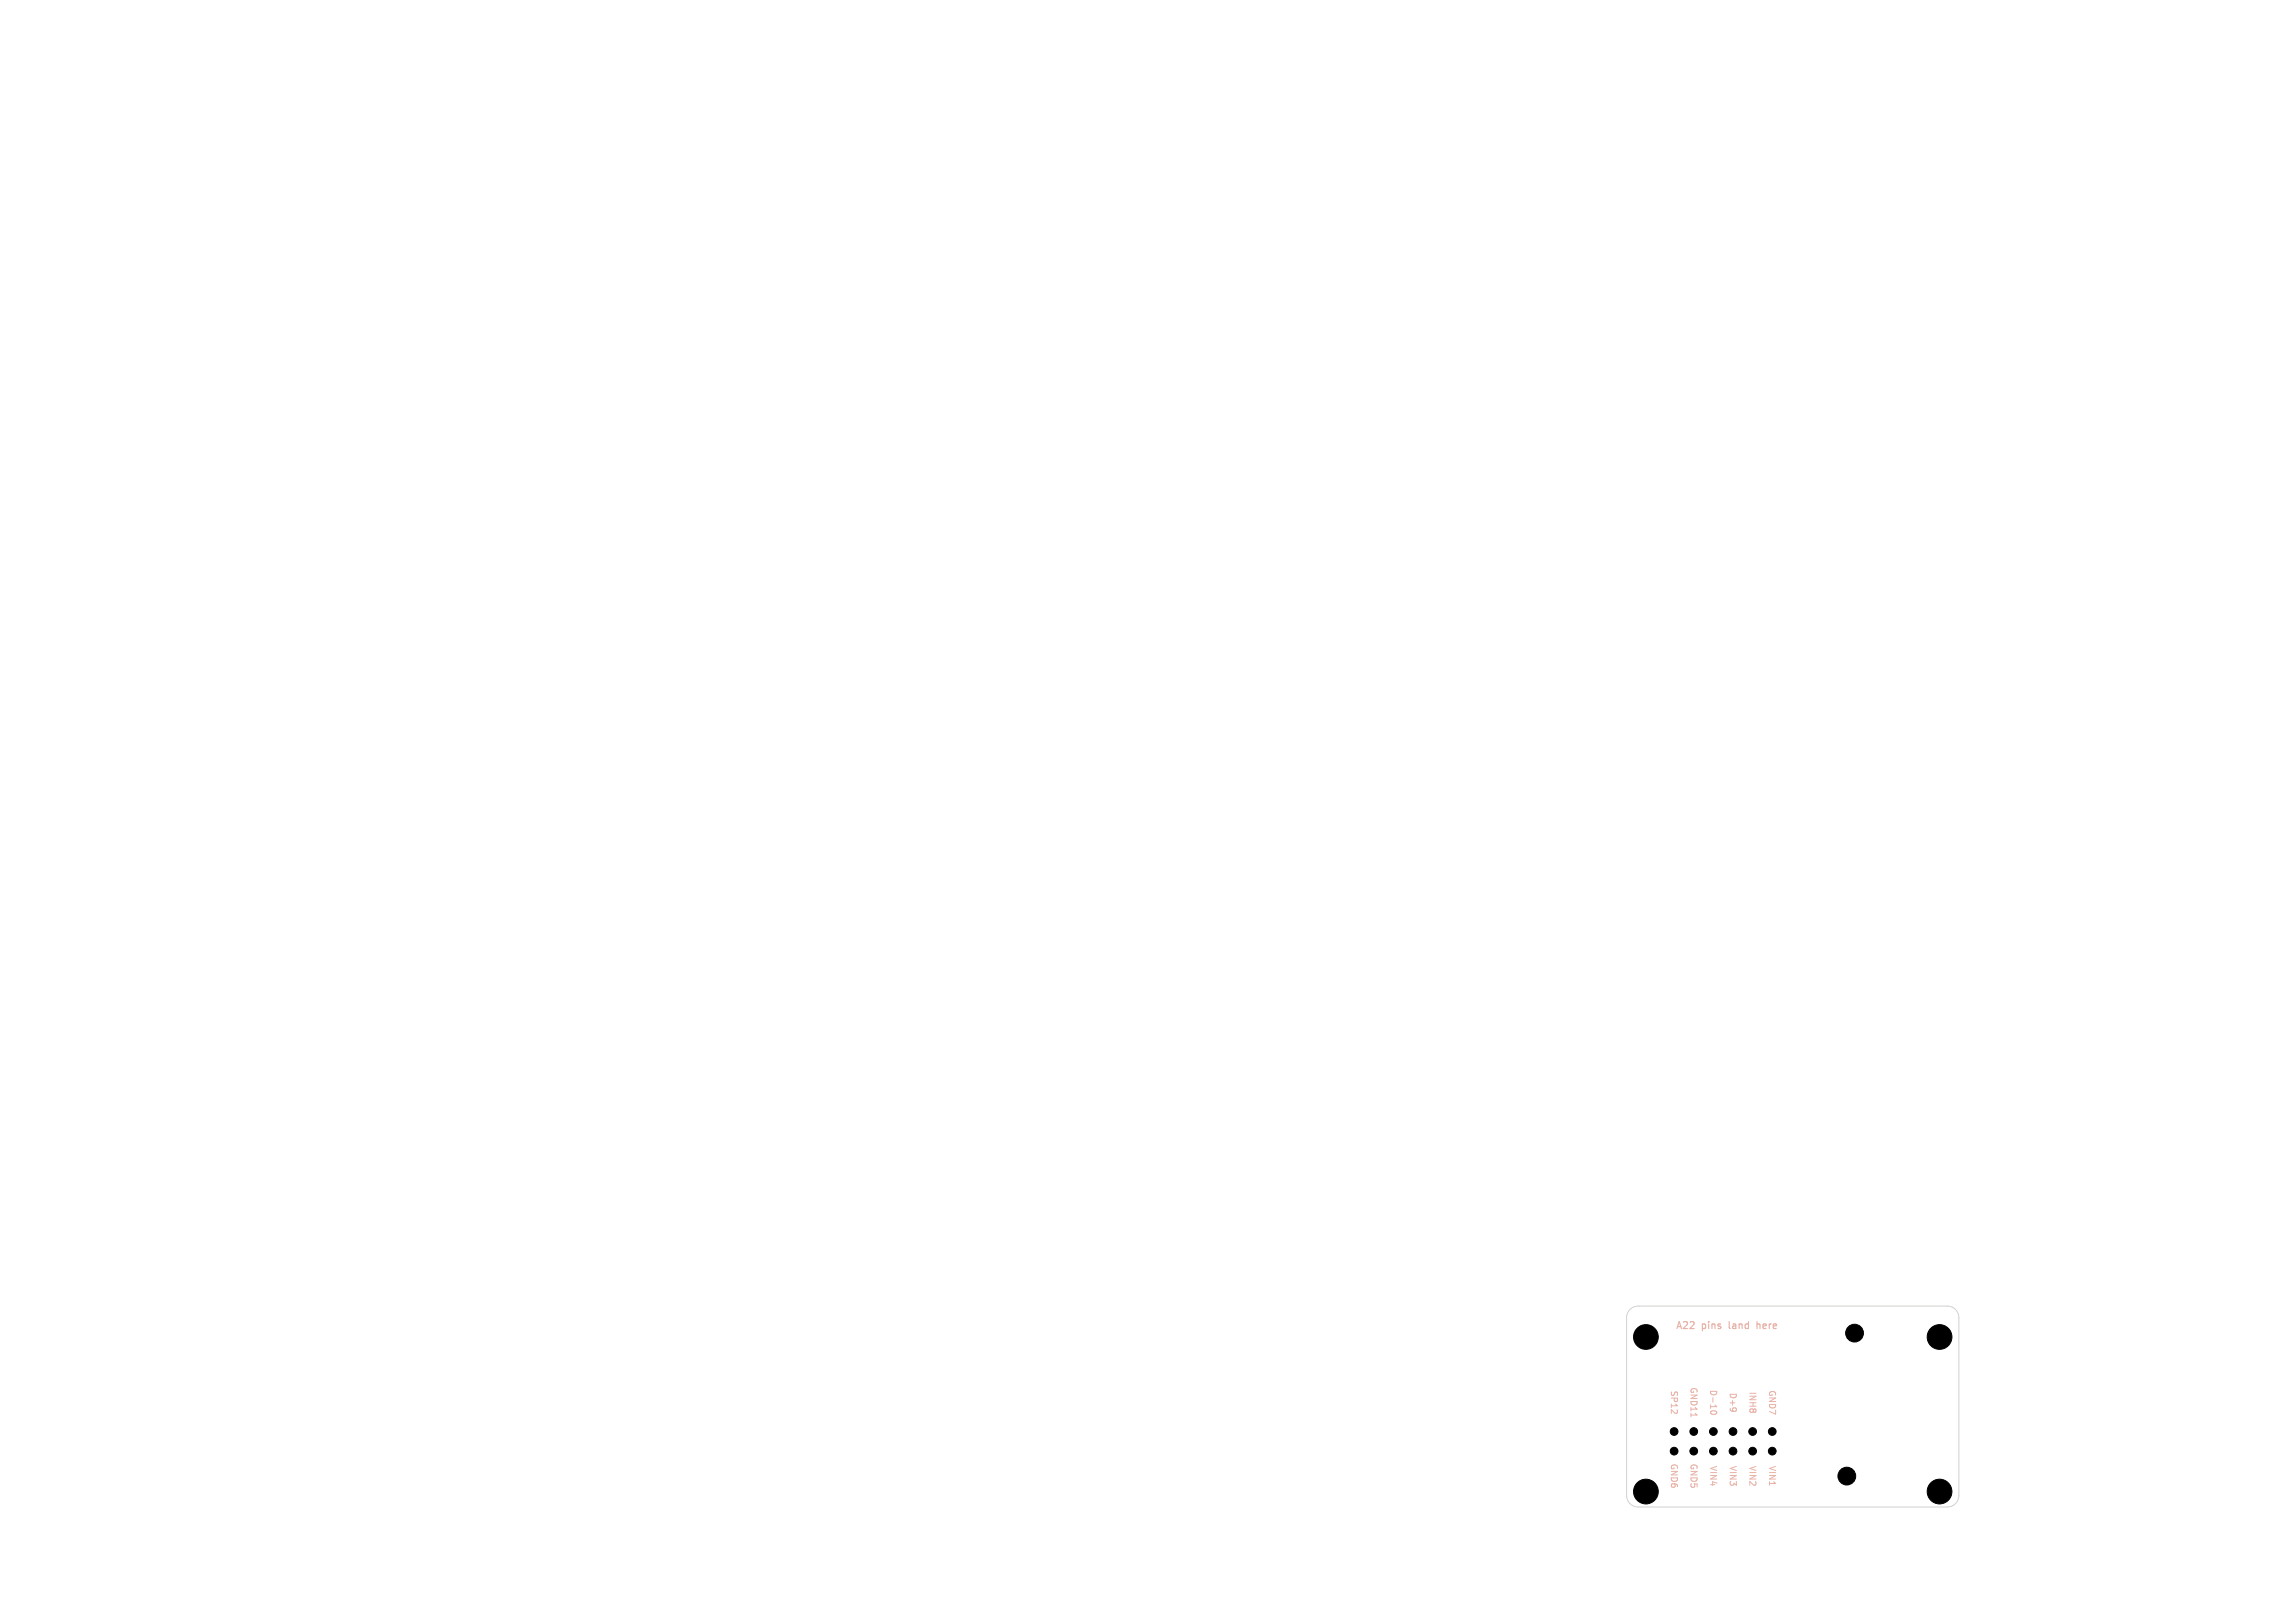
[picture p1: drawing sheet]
<svg xmlns="http://www.w3.org/2000/svg" width="297mm" height="210mm" viewBox="0 0 297 210" stroke-linecap="round" stroke-linejoin="round" font-family="sans-serif">
<defs><g id="words">
<g font-size="1.3" fill="#e8b2a7">
<text x="216.8" y="172.2">A22</text>
<text x="220.2" y="172.2">pins</text>
<text x="224" y="172.2">land</text>
<text x="227.8" y="172.2">here</text>
</g>
<g font-size="1.1" fill="#e8b2a7">
<text x="216.1" y="179.8" transform="rotate(90 216.1 179.8)">SP12</text>
<text x="218.6" y="179.4" transform="rotate(90 218.6 179.4)">GND11</text>
<text x="221.1" y="179.7" transform="rotate(90 221.1 179.7)">D-10</text>
<text x="226.2" y="180" transform="rotate(90 226.2 180)">INH8</text>
<text x="228.8" y="179.8" transform="rotate(90 228.8 179.8)">GND7</text>
<text x="223.7" y="180.1" transform="rotate(90 223.7 180.1)">D+9</text>
<text x="216.1" y="189.3" transform="rotate(90 216.1 189.3)">GND6</text>
<text x="218.6" y="189.3" transform="rotate(90 218.6 189.3)">GND5</text>
<text x="221.1" y="189.6" transform="rotate(90 221.1 189.6)">VIN4</text>
<text x="223.7" y="189.6" transform="rotate(90 223.7 189.6)">VIN3</text>
<text x="226.2" y="189.6" transform="rotate(90 226.2 189.6)">VIN2</text>
<text x="228.8" y="189.6" transform="rotate(90 228.8 189.6)">VIN1</text>
</g>
</g></defs>
<path d="M210.9 169.4l.6-.3 .5-.1h40a1.5 1.5 0 0 1 1.5 1.5v23a1.5 1.5 0 0 1-1.5 1.5h-40a1.5 1.5 0 0 1-1.5-1.5v-23l.1-.6z" fill="none" stroke="#d0d2cd" stroke-width=".13"/>
<path d="M218.8 182.9v.4M221.4 182.7a.47 .47 0 0 1 .8 .1 .45 .45 0 0 1-.8-.1zM224.2 182.5l.2 .1M224.7 182.5l-.1 .1-.6-.1" fill="none" stroke="#e8b2a7" stroke-width=".13"/>
<path d="M227.4 171v.9M227.5 171.3l-.1 .1" fill="none" stroke="#e8b2a7" stroke-width=".15"/>
<g fill="#000" stroke="#000" stroke-width=".13">
<circle cx="213" cy="173" r="1.6"/>
<circle cx="240" cy="172.5" r="1.15"/>
<circle cx="251" cy="173" r="1.6"/>
<circle cx="213" cy="193" r="1.6"/>
<circle cx="216.7" cy="185.2" r=".5"/>
<circle cx="216.7" cy="187.8" r=".5"/>
<circle cx="219.2" cy="187.8" r=".5"/>
<circle cx="219.2" cy="185.2" r=".5"/>
<circle cx="221.7" cy="185.2" r=".5"/>
<circle cx="221.7" cy="187.8" r=".5"/>
<circle cx="224.3" cy="187.8" r=".5"/>
<circle cx="224.3" cy="185.2" r=".5"/>
<circle cx="226.8" cy="187.8" r=".5"/>
<circle cx="226.8" cy="185.2" r=".5"/>
<circle cx="229.4" cy="185.2" r=".5"/>
<circle cx="229.4" cy="187.8" r=".5"/>
<circle cx="239" cy="191" r="1.15"/>
<circle cx="251" cy="193" r="1.6"/>
</g>
<use href="#words"/>
</svg>
